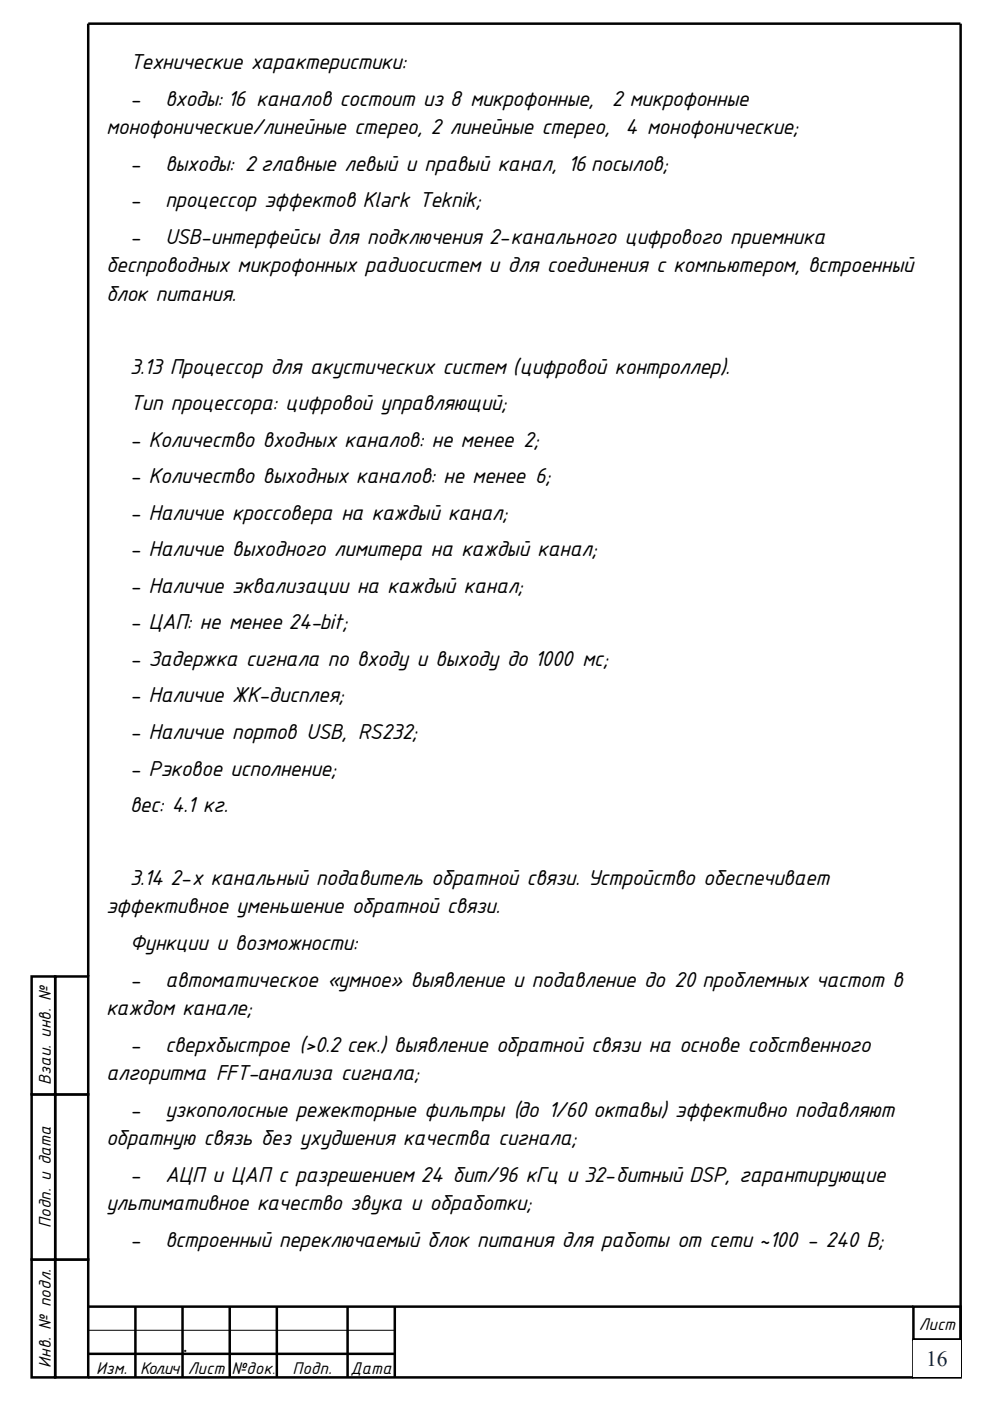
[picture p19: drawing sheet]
<svg xmlns="http://www.w3.org/2000/svg" width="210mm" height="297mm" viewBox="0 0 210 297" stroke-linecap="round" stroke-linejoin="round" font-family="sans-serif">
<defs><g id="words">
<g font-size="4.9">
<text x="27.5" y="14.7">Технические характеристики:</text>
<text x="27.5" y="22.4">-</text>
<text x="35" y="22.4">входы: 16 каналов состоит из 8 микрофонные,</text>
<text x="129.8" y="22.4">2 микрофонные</text>
<text x="22.5" y="28.4">монофонические/линейные стерео, 2 линейные стерео, 4 монофонические;</text>
<text x="27.5" y="36.2">-</text>
<text x="35" y="36.2">выходы: 2главные левый и правый канал, 16 посылов;</text>
<text x="27.5" y="43.9">-</text>
<text x="35" y="43.9">процессор эффектов Klark Teknik;</text>
<text x="27.5" y="51.7">-</text>
<text x="35" y="51.7">USB-интерфейсы для подключения 2-канального цифрового приемника</text>
<text x="22.5" y="57.7">беспроводных микрофонных радиосистем и для соединения с компьютером, встроенный</text>
<text x="22.5" y="63.8">блок питания.</text>
<text x="27.5" y="79.2">3.13 Процессор для акустических систем (цифровой контроллер).</text>
<text x="27.5" y="87">Тип процессора: цифровой управляющий;</text>
<text x="27.5" y="94.7">- Количество входных каналов: не менее 2;</text>
<text x="27.5" y="102.5">- Количество выходных каналов: не менее 6;</text>
<text x="27.5" y="110.2">- Наличие кроссовера на каждый канал;</text>
<text x="27.5" y="118">- Наличие выходного лимитера на каждый канал;</text>
<text x="27.5" y="125.7">- Наличие эквализации на каждый канал;</text>
<text x="27.5" y="133.5">- ЦАП: не менее 24-bit;</text>
<text x="27.5" y="141.2">- Задержка сигнала по входу и выходу до 1000 мс;</text>
<text x="27.5" y="148.9">- Наличие ЖК-дисплея;</text>
<text x="27.5" y="156.7">- Наличие портов USB, RS232;</text>
<text x="27.5" y="164.4">- Рэковое исполнение;</text>
<text x="27.5" y="172.1">вес: 4.1 кг.</text>
<text x="27.5" y="187.6">3.14 2-х канальный подавитель обратной связи. Устройство обеспечивает</text>
<text x="22.5" y="193.7">эффективное уменьшение обратной связи.</text>
<text x="27.5" y="201.4">Функции и возможности:</text>
<text x="27.5" y="209.2">-</text>
<text x="35" y="209.2">автоматическое «умное» выявление и подавление до 20 проблемных частот в</text>
<text x="22.5" y="215.2">каждом канале;</text>
<text x="27.5" y="222.9">-</text>
<text x="35" y="222.9">сверхбыстрое (&gt;0.2 сек.) выявление обратной связи на основе собственного</text>
<text x="22.5" y="229">алгоритма FFT-анализа сигнала;</text>
<text x="27.5" y="236.7">-</text>
<text x="35" y="236.7">узкополосные режекторные фильтры (до 1/60 октавы) эффективно подавляют</text>
<text x="22.5" y="242.8">обратную связь без ухудшения качества сигнала;</text>
<text x="27.5" y="250.5">-</text>
<text x="35" y="250.5">АЦП и ЦАП с разрешением 24 бит/96 кГц и 32-битный DSP, гарантирующие</text>
<text x="22.5" y="256.6">ультимативное качество звука и обработки;</text>
<text x="27.5" y="264.3">-</text>
<text x="35" y="264.3">встроенный переключаемый блок питания для работы от сети ~100 - 240 В;</text>
</g>
<text font-size="4.6" fill="#0f243e" x="196.4" y="289.6">16</text>
<text font-size="4.2" x="38.8" y="286.6">.</text>
<g font-size="3.9">
<text x="10.8" y="230" transform="rotate(-90 10.8 230)">Взаи. инв. №</text>
<text x="10.8" y="260.3" transform="rotate(-90 10.8 260.3)">Подп. и дата</text>
<text x="194.9" y="282.1">Лист</text>
<text x="10.8" y="289.9" transform="rotate(-90 10.8 289.9)">Инв. № подл.</text>
<text x="20.4" y="291.4">Изм.</text>
<text x="29.7" y="291.4">Кол.ич</text>
<text x="39.8" y="291.4">Лист</text>
<text x="49.1" y="291.4">№док</text>
<text x="62.1" y="291.4">Подп.</text>
<text x="74.3" y="291.4">Дата</text>
</g>
<text font-size="3.2" x="57.7" y="291.4">.</text>
</g></defs>
<path d="M18.7 282h10v5h-10zM18.7 287h10v5h-10zM28.7 282h10v5h-10zM28.7 287h10v5h-10zM48.7 282h10v5h-10zM48.7 287h10v5h-10zM58.7 282h15v5h-15zM58.7 287h15v5h-15zM73.7 282h10v5h-10zM73.7 287h10v5h-10z" fill="none" stroke="#000" stroke-width=".21"/>
<path d="M193.7 277h10.1v7h-10.1zM193.7 284h10.1v8h-10.1z" fill="none" stroke="#000" stroke-width=".53"/>
<path d="M11.7 267h7v25h-7z" fill="#fff"/>
<path d="M6.7 267h5v25h-5zM11.7 267h7v25h-7z" fill="none" stroke="#000" stroke-width=".53"/>
<path d="M11.7 232.1h7v34.9h-7z" fill="#fff"/>
<path d="M11.7 232h7v35h-7z" fill="none" stroke="#000" stroke-width=".53"/>
<path d="M6.7 232.1h5v34.9h-5z" fill="#fff"/>
<path d="M6.7 232h5v35h-5z" fill="none" stroke="#000" stroke-width=".53"/>
<path d="M11.7 207h7v25h-7z" fill="#fff"/>
<path d="M11.7 207h7v25h-7z" fill="none" stroke="#000" stroke-width=".53"/>
<path d="M6.7 207h5v25h-5z" fill="#fff"/>
<path d="M203.7 5h-185v202M203.8 5v287M6.7 207h5v25h-5zM18.7 277h175M28.7 277v15M38.7 277v15M48.7 277v15M58.7 277v15M73.7 277v15M83.7 277v15M18.7 287h65M18.7 292h175" fill="none" stroke="#000" stroke-width=".53"/>
<path d="M38.7 282h10v5h-10zM38.7 287h10v5h-10z" fill="none" stroke="#000" stroke-width=".21"/>
<path d="M193.7 284h10v7.8h-10z" fill="#fff"/>
<use href="#words"/>
</svg>
